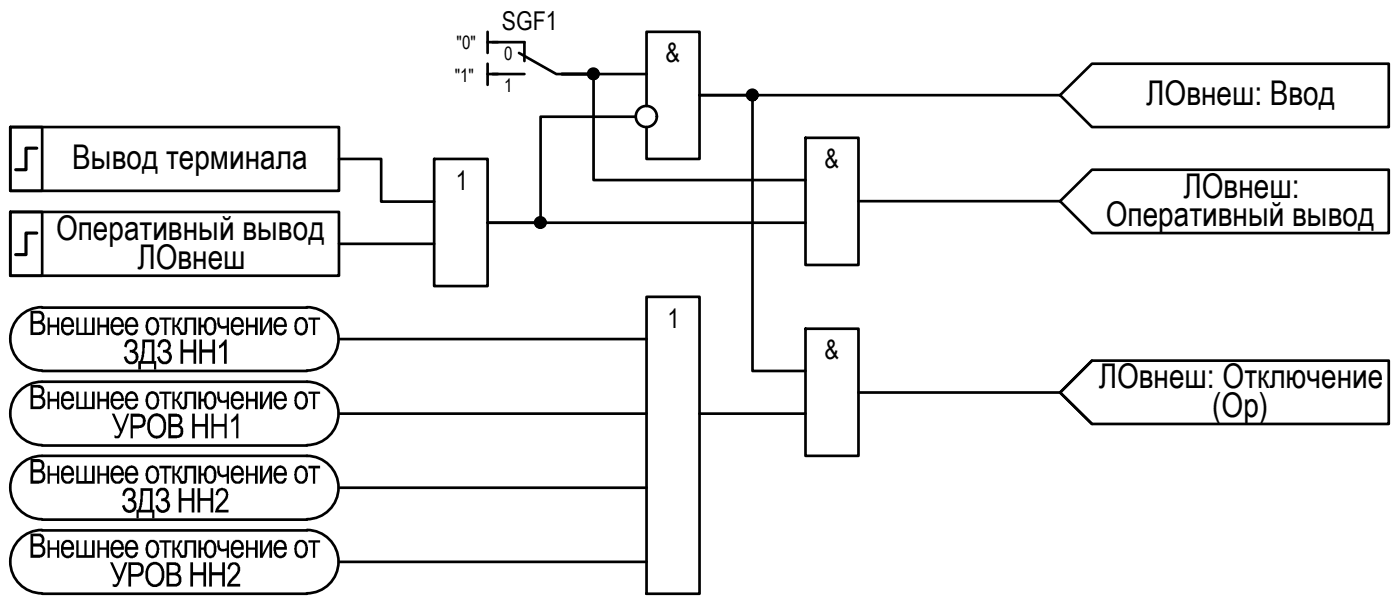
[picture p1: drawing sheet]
<svg xmlns="http://www.w3.org/2000/svg" width="132mm" height="58mm" viewBox="0 0 132 58" stroke-linecap="round" stroke-linejoin="round" font-family="sans-serif">
<defs><g id="words">
<g font-size="3.2">
<text x="108.1" y="9.9">ЛОвнеш: Ввод</text>
<text x="6.8" y="16">Вывод терминала</text>
<text x="5.3" y="22.6">Оперативный вывод</text>
<text x="104.3" y="21.3">Оперативный вывод</text>
<text x="111.6" y="18.6">ЛОвнеш:</text>
<text x="13" y="25.3">ЛОвнеш</text>
<text x="11.6" y="34.3">ЗДЗ НН</text>
<text x="20.4" y="34.3">1</text>
<text x="10.5" y="41.3">УРОВ НН</text>
<text x="21.5" y="41.3">1</text>
<text x="103.6" y="36.6">ЛОвнеш: Отключение</text>
<text x="114.3" y="39.3">(Op)</text>
<text x="11.4" y="48.3">ЗДЗ НН</text>
<text x="20.2" y="48.3">2</text>
<text x="10.4" y="55.3">УРОВ НН</text>
<text x="21.3" y="55.3">2</text>
</g>
<g font-size="2.5">
<text x="62.7" y="5.9">&amp;</text>
<text x="43" y="17.9">1</text>
<text x="77.7" y="15.9">&amp;</text>
<text x="62.9" y="30.9">1</text>
<text x="77.7" y="33.9">&amp;</text>
</g>
<text font-size="2.4" x="47.3" y="2.9">SGF1</text>
<g font-size="1.7">
<text x="43.1" y="4.6">&quot;0&quot;</text>
<text x="47.5" y="5.6">0</text>
<text x="42.9" y="7.7">&quot;1&quot;</text>
<text x="47.5" y="8.6">1</text>
</g>
</g></defs>
<!-- layer: 0 -->
<g fill="none" stroke="#000" stroke-width=".25">
<path d="M1 20h3v6h-3zM1 20h31v6h-31zM1 12h31v6h-31zM1 12h3v6h-3zM32 15h3.9v4h5M40.9 15h5.1v12h-5.1zM46 3v2M46 6v2M46 4h.9M46 7h.9M59.9 11h-8.9v10h-5h29.9M61 7h-8h3v10h19.9"/>
<path d="M61 10v-7h5v12h-5v-3M75.9 13h5v12h-5zM80.9 19h19M99.9 9l3.1-3h27.9v6h-27.9zM99.9 9h-33.9h4.9v26h5M99.9 19l3.1-3h27.9v6h-27.9zM4 29a2.98 2.98 0 0 0-3 2.9 2.98 2.98 0 0 0 3 3M4 36a2.98 2.98 0 0 0-3 3 2.98 2.98 0 0 0 3 2.9M4 29h25M4 35h25M4 36h25M28.9 29a2.98 2.98 0 0 1 3 2.9 2.98 2.98 0 0 1-3 3"/>
<path d="M28.9 36a2.98 2.98 0 0 1 3 3 2.98 2.98 0 0 1-3 2.9M32 23h8.9M32 39h29M32 32h29M61 28h5v28h-5zM66 39h9.9M75.9 31h5v12h-5zM80.9 37h19M99.9 37l3.1-3h27.9v6h-27.9zM103 34l-3.1 3 3.1 3M4 43a2.98 2.98 0 0 0-3 2.9 2.98 2.98 0 0 0 3 3M4 49.9a2.98 2.98 0 0 0-3 3 2.98 2.98 0 0 0 3 3"/>
<path d="M4 43h25M4 49h25M4 50h25M4 56h25M4 42h25M28.9 43a2.98 2.98 0 0 1 3 2.9 2.98 2.98 0 0 1-3 3M28.9 49.9a2.98 2.98 0 0 1 3 3 2.98 2.98 0 0 1-3 3M32 46h29M32 53h29"/>
<circle cx="55.9" cy="7" r=".49"/>
<circle cx="60.9" cy="11" r=".99"/>
<circle cx="70.9" cy="8.9" r=".49"/>
<circle cx="50.9" cy="21" r=".49"/>
</g>
<path d="M3.5 14h-1v2h-1M3.5 22h-1v2h-1" fill="none" stroke="#000" stroke-width=".3"/>
<path d="M46.4 4h3v1.8M46.4 7h3M48.9 5l3.5 2h3.1" fill="none" stroke="#000" stroke-width=".25"/>
<!-- layer: 0 -->
<g fill="#000" stroke="#000" stroke-width=".09">
<path d="M55.7 6.6h.6zM55.8 6.5h.3zM55.8 7.5h.3zM55.9 6.5h.1zM70.8 9.5h.3zM70.9 8.5h.1zM50.6 21.4h.7zM50.7 21.4h.5zM50.8 21.5h.3zM50.9 20.5h.1z"/>
<path d="M55.8 7.5h.2zM55.9 7.5h.1z"/>
<path d="M55.9 6.5h.2zM55.8 6.5h.3zM55.8 6.5h.3z"/>
<path d="M55.8 6.5h.4zM55.8 6.5h.4z"/>
<path d="M55.8 7.4l.3 .1zM55.8 7.4l.3 .1z"/>
<path d="M55.8 6.5l.4 .1zM55.8 6.5l.4 .1z"/>
<path d="M55.8 7.4h.4zM55.8 7.4h.3z"/>
<path d="M55.7 6.6h.6zM55.7 6.6h.6zM55.6 6.6h.7z"/>
<path d="M55.7 7.4h.5zM55.7 7.4h.5z"/>
<path d="M55.6 6.6h.7zM55.6 6.6h.7z"/>
<path d="M55.6 7.4h.7zM55.6 7.4h.7z"/>
<path d="M55.7 7.4h.6zM55.7 7.4h.5z"/>
<path d="M55.6 6.6l.7 .1zM55.6 6.6l.7 .1z"/>
<path d="M55.6 7.3h.7zM55.6 7.3l.7 .1z"/>
<path d="M55.5 6.7h.9zM55.5 6.7h.9z"/>
<path d="M55.5 7.3h.8zM55.5 7.3h.9z"/>
<path d="M55.5 7.3h.8zM55.5 7.3h.8z"/>
<path d="M55.5 6.7l.9 .1zM55.5 6.7l.9 .1z"/>
<path d="M55.5 6.8h.9zM55.5 6.8h.9z"/>
<path d="M55.5 7.2l.9 .1zM55.5 7.2l.9 .1z"/>
<path d="M55.5 6.8l.9 .1zM55.5 6.8l.9 .1z"/>
<path d="M55.5 6.9h.9zM55.5 6.9h.9z"/>
<path d="M55.5 6.9h.9zM55.5 6.9h.9z"/>
<path d="M55.5 6.9l1 .1zM55.5 6.9l1 .1z"/>
<path d="M55.5 7l.9 .1zM55.5 7l.9 .1z"/>
<path d="M55.5 7.1h.9zM55.5 7.1h.9z"/>
<path d="M55.5 7.1l.9 .1v-.1zM55.5 7.1l.9 .1h-.9z"/>
<path d="M55.5 7.2h.9zM55.5 7.2h.9z"/>
<path d="M55.5 7h1zM55.5 7h.9z"/>
<path d="M70.9 8.5h.2zM70.8 8.5h.3z"/>
<path d="M70.9 9.5h.1zM70.8 9.5h.2z"/>
<path d="M70.8 8.5h.3zM70.8 8.5h.3z"/>
<path d="M70.8 8.5h.4zM70.8 8.5h.4z"/>
<path d="M70.8 9.5h.3zM70.8 9.5h.3z"/>
<path d="M70.7 8.5h.5zM70.7 8.5h.5z"/>
<path d="M70.7 9.4h.5zM70.7 9.4l.4 .1z"/>
<path d="M70.7 8.5l.5 .1zM70.7 8.5l.5 .1z"/>
<path d="M70.7 9.4h.5zM70.7 9.4h.5z"/>
<path d="M70.7 8.6h.6zM70.6 8.6h.7z"/>
<path d="M70.7 9.4h.5zM70.7 9.4h.5z"/>
<path d="M70.6 8.6h.7zM70.6 8.6h.7z"/>
<path d="M70.6 9.3h.7zM70.6 9.3h.7z"/>
<path d="M70.6 9.3h.7zM70.6 9.3l.6 .1z"/>
<path d="M70.6 8.6l.7 .1zM70.6 8.6l.7 .1z"/>
<path d="M70.6 8.7h.8zM70.6 8.7h.8z"/>
<path d="M70.6 9.3h.7zM70.6 9.3h.7z"/>
<path d="M70.5 8.7l.9 .1zM70.5 8.7l.9 .1z"/>
<path d="M70.5 8.8h.9zM70.5 8.8h.9z"/>
<path d="M70.5 9.2l.9 .1zM70.5 9.2l.9 .1z"/>
<path d="M70.5 9.3h.9zM70.5 9.3h.8z"/>
<path d="M70.5 8.8h.9zM70.5 8.8h.9z"/>
<path d="M70.5 8.8l1 .1zM70.4 8.9h1.1z"/>
<path d="M70.5 9.1l.9 .1zM70.5 9.1l.9 .1z"/>
<path d="M70.5 9.2h.9zM70.5 9.2h.9z"/>
<path d="M70.4 8.9h1.1zM70.4 8.9h1.1z"/>
<path d="M70.4 8.9l1.1 .1zM70.4 8.9l1.1 .1z"/>
<path d="M70.4 9h1.1zM70.4 9h1.1z"/>
<path d="M70.4 9l1.1 .1v-.1zM70.4 9l1.1 .1h-1.1z"/>
<path d="M70.4 9.1h1.1zM70.4 9.1h1z"/>
<path d="M50.8 21.5h.2zM50.9 21.5h.1z"/>
<path d="M50.9 20.5h.2zM50.8 20.5h.3z"/>
<path d="M50.8 20.5h.3zM50.8 20.5h.3z"/>
<path d="M50.8 20.5h.4zM50.8 20.5h.4z"/>
<path d="M50.8 21.5h.3zM50.8 21.5h.3z"/>
<path d="M50.8 20.5l.4 .1zM50.7 20.6h.5z"/>
<path d="M50.7 20.6h.6zM50.7 20.6h.6z"/>
<path d="M50.8 21.4h.4zM50.8 21.4l.3 .1z"/>
<path d="M50.7 20.6h.6zM50.7 20.6h.6z"/>
<path d="M50.6 20.6l.7 .1zM50.6 20.6l.7 .1z"/>
<path d="M50.7 21.4h.6zM50.7 21.4h.5zM50.7 21.4h.5z"/>
<path d="M50.6 20.7h.7zM50.5 20.7h.8z"/>
<path d="M50.6 21.3h.7zM50.6 21.3l.7 .1zM50.6 21.4h.7z"/>
<path d="M50.5 20.7h.9zM50.5 20.7h.9z"/>
<path d="M50.5 21.3h.8zM50.5 21.3h.8z"/>
<path d="M50.5 20.7h.9zM50.5 20.7h.9z"/>
<path d="M50.5 20.7l.9 .1zM50.5 20.7l.9 .1z"/>
<path d="M50.5 21.2h.9zM50.5 21.2h.9z"/>
<path d="M50.5 21.2h.9zM50.5 21.2l.8 .1z"/>
<path d="M50.5 20.8h.9zM50.5 20.8h.9z"/>
<path d="M50.5 20.8l.9 .1zM50.5 20.8l.9 .1z"/>
<path d="M50.5 20.9h.9zM50.5 20.9h.9h-.9z"/>
<path d="M50.5 20.9l.9 .1zM50.5 20.9l.9 .1z"/>
<path d="M50.5 21h.9zM50.5 21h.9z"/>
<path d="M50.5 21l.9 .1zM50.5 21l.9 .1z"/>
<path d="M50.5 21.1h.9zM50.5 21.1h.9z"/>
<path d="M50.5 21.1l.9 .1zM50.5 21.1l.9 .1z"/>
<path d="M50.5 21.2h.9zM50.5 21.2h.9z"/>
</g>
<g fill="#000">
<path d="M4.5 29.9h.2v.7h.7v-.7h.2v1.7h-.2v-.7h-.7v.7h-.2zM4.5 36.9h.2v.7h.7v-.7h.2v1.7h-.2v-.8h-.7v.8h-.2zM7.2 29.9h.2v1.5h.6v-1.5h.2v1.5h.5v-1.5h.2v1.7h-1.7zM7.2 36.9h.2v1.4h.6v-1.4h.2v1.4h.5v-1.4h.2v1.7h-1.7zM9.2 29.9h.2v.7h.6v-.7h.3v1.7h-.3v-.7h-.6v.7h-.2zM9.2 36.9h.2v.7h.6v-.7h.3v1.7h-.3v-.8h-.6v.8h-.2zM15 36.9h1.2v.2h-.5v1.5h-.2v-1.5h-.5zM15 29.9h1.2v.2h-.5v1.5h-.2v-1.5h-.5zM16.3 29.9h.2v.7h.2v-.2a.44 .44 0 0 1 .5-.5v.2l-.2 .1-.1 .4-.2 .1 .2 .2 .4 .7h-.3l-.3-.7-.2-.1v.8h-.2zM16.3 36.9h.2v.7h.1l.2-.3a.43 .43 0 0 1 .4-.4v.2a.23 .23 0 0 0-.3 .3l-.2 .3 .2 .2 .4 .7h-.3l-.3-.7-.2-.1v.8h-.2zM17 32h.3v.9h.9v-.9h.3v2.3h-.3v-1.1h-.9v1.1h-.3zM17.4 29.9h1.1v1.7h-.3v-1.5h-.5v.9a.4 .4 0 0 1-.4 .6h-.2l.1-.3a.19 .19 0 0 0 .2 0 .19 .19 0 0 0 0-.3z"/>
<path d="M17.4 36.9h1.1v1.7h-.3v-1.5h-.5v.9a.4 .4 0 0 1-.5 .6h-.1v-.3a.22 .22 0 0 0 .3 0 .22 .22 0 0 0 0-.3zM18.8 32h.2v.9h1v-.9h.3v2.3h-.3v-1.1h-1v1.1h-.2zM20.5 29.9h.2v.3a.41 .41 0 0 0 .2 .5 .41 .41 0 0 0 .5-.1v-.7h.2v1.7h-.2v-.7h-.2a.52 .52 0 0 1-.5 0 .52 .52 0 0 1-.2-.6zM20.5 36.9h.2v.3a.43 .43 0 0 0 .4 .6l.3-.1v-.8h.2v1.7h-.2v-.7h-.2a.54 .54 0 0 1-.5 0 .54 .54 0 0 1-.2-.6zM23.2 29.9h.2v.7h.6v-.7h.3v1.7h-.3v-.7h-.6v.7h-.2zM23.2 36.9h.2v.7h.6v-.7h.3v1.7h-.3v-.8h-.6v.8h-.2zM24.5 29.9h.3v1.3l.6-1.3h.3v1.7h-.3v-1.3l-.6 1.3h-.3zM24.5 36.9h.3v1.3l.6-1.3h.3v1.7h-.3v-1.3l-.6 1.3h-.3zM29.1 36.9h1.1v.2h-.5v1.5h-.2v-1.5h-.4zM29.1 29.9h1.1v.2h-.5v1.5h-.2v-1.5h-.4zM4.5 43.9h.2v.7h.7v-.7h.2v1.7h-.2v-.8h-.7v.8h-.2zM4.5 50.9h.2v.7h.7v-.7h.2v1.7h-.2v-.8h-.7v.8h-.2z"/>
<path d="M7.2 43.9h.2v1.4h.6v-1.4h.2v1.4h.5v-1.4h.2v1.7h-1.7zM7.2 50.9h.2v1.4h.6v-1.4h.2v1.4h.5v-1.4h.2v1.7h-1.7zM9.2 43.9h.2v.7h.6v-.7h.3v1.7h-.3v-.8h-.6v.8h-.2zM9.2 50.9h.2v.7h.6v-.7h.3v1.7h-.3v-.8h-.6v.8h-.2zM15 50.9h1.2v.2h-.5v1.5h-.2v-1.5h-.5zM15 43.9h1.2v.2h-.5v1.5h-.2v-1.5h-.5zM16.3 43.9h.2v.7a.29 .29 0 0 0 .3-.3l.2-.4h.2v.2a.31 .31 0 0 0-.3 .4l-.2 .2 .2 .1 .4 .8h-.3l-.2-.6-.3-.2v.8h-.2zM16.3 50.9h.2v.7h.1l.1-.2a.44 .44 0 0 1 .5-.5v.2l-.2 .1-.2 .4a.15 .15 0 0 0-.1 .1 .15 .15 0 0 0 .2 .2l.4 .7h-.3l-.4-.8h-.1v.8h-.2zM16.8 46h.3v.9h1v-.9h.2v2.3h-.2v-1.1h-1v1.1h-.3zM17.4 43.9h1.1v1.7h-.3v-1.5h-.5v1a.39 .39 0 0 1-.5 .5l-.1-.3h.3zM17.4 50.9h1.1v1.7h-.3v-1.5h-.5v1a.4 .4 0 0 1-.5 .5v-.3a.22 .22 0 0 0 .2-.1 .22 .22 0 0 0 0-.2zM17.9 53h.3v.9h1v-.9h.2v2.3h-.2v-1.1h-1v1.1h-.3z"/>
<path d="M18.1 39h.3v1h.9v-1h.3v2.3h-.3v-1.1h-.9v1.1h-.3zM18.6 46h.3v.9h1v-.9h.2v2.3h-.2v-1.1h-1v1.1h-.3zM19.7 53h.3v.9h1v-.9h.2v2.3h-.2v-1.1h-1v1.1h-.3zM19.9 39h.2v1h1.1v-1h.2v2.3h-.2v-1.1h-1.1v1.1h-.2zM20.5 43.9h.2v.4a.36 .36 0 0 0 .1 .3 .36 .36 0 0 0 .4 .1h.2v-.8h.2v1.7h-.2l-.1-.7a.54 .54 0 0 1-.6 0 .54 .54 0 0 1-.2-.5zM20.5 50.9h.2v.5a.34 .34 0 0 0 .2 .3 .34 .34 0 0 0 .4 0l.1-.1v-.7h.2v1.7h-.2v-.7h-.2a.55 .55 0 0 1-.7-.6zM23.2 43.9h.2v.7h.6v-.7h.3v1.7h-.3v-.8h-.6v.8h-.2zM23.2 50.9h.2v.7h.6v-.7h.3v1.7h-.3v-.8h-.6v.8h-.2zM24.5 43.9h.3v1.3l.6-1.3h.3v1.7h-.3v-1.3l-.6 1.3h-.3zM24.5 50.9h.3v1.2l.6-1.2h.3v1.7h-.3v-1.3l-.6 1.3h-.3zM29.1 50.9h1.1v.2h-.5v1.5h-.2v-1.5h-.4zM29.1 43.9h1.1v.2h-.5v1.5h-.2v-1.5h-.4z"/>
<path d="M2.9 29.3h.7a.57 .57 0 0 1 .6 .4 .57 .57 0 0 1-.3 .6 .65 .65 0 0 1 .4 .8 .65 .65 0 0 1-.7 .5h-.7zM3.1 29.5v.8h.4a.37 .37 0 0 0 .4-.4 .37 .37 0 0 0-.4-.4zM3.1 30.5v.8h.5a.41 .41 0 0 0 .4-.4 .41 .41 0 0 0-.4-.4z"/>
<path d="M2.9 36.3h.7a.58 .58 0 0 1 .5 .4 .58 .58 0 0 1-.2 .6 .65 .65 0 0 1 .4 .8 .65 .65 0 0 1-.7 .5h-.7zM3.1 36.5v.7h.4a.37 .37 0 0 0 .4-.3 .37 .37 0 0 0-.4-.4zM3.1 37.5v.8h.5a.4 .4 0 0 0 .4-.4 .4 .4 0 0 0-.4-.4z"/>
<path d="M6 30a.63 .63 0 0 1 .7 0 .63 .63 0 0 1 .3 .7v.1h-1a.42 .42 0 0 0 .2 .5 .42 .42 0 0 0 .5-.1v-.2l.3 .1-.1 .3h-.1a.65 .65 0 0 1-.8 .1 .65 .65 0 0 1-.2-.8v-.3zM6.1 30.2l-.1 .2v.2h.8a.41 .41 0 0 0-.2-.4 .41 .41 0 0 0-.5 0z"/>
<path d="M5.9 37.1l.1-.1a.62 .62 0 0 1 .7 0 .62 .62 0 0 1 .3 .6v.2h-1v.1a.43 .43 0 0 0 .2 .4 .43 .43 0 0 0 .4 0l.1-.2h.3a.62 .62 0 0 1-.7 .5 .62 .62 0 0 1-.5-.8v-.4zM6.2 37.1l-.2 .3v.2h.8a.45 .45 0 0 0-.6-.5z"/>
<path d="M10.6 30.1a.57 .57 0 0 1 .7-.2 .57 .57 0 0 1 .3 .6l.1 .3h-1a.47 .47 0 0 0 .5 .6l.2-.4 .3 .1-.1 .1a.6 .6 0 0 1-.6 .4 .6 .6 0 0 1-.5-.6l-.1-.4zM10.9 30.1l-.2 .2v.3h.7a.42 .42 0 0 0-.5-.5z"/>
<path d="M10.6 37.1a.64 .64 0 0 1 .8-.1 .64 .64 0 0 1 .3 .7v.1h-1a.39 .39 0 0 0 .2 .5 .39 .39 0 0 0 .5-.2h.3h-.1a.6 .6 0 0 1-.6 .5 .6 .6 0 0 1-.5-.6l-.1-.4zM10.8 37.2l-.1 .4 .7-.1a.38 .38 0 0 0-.2-.4 .38 .38 0 0 0-.4 .1z"/>
<path d="M11.9 30.1h.1a.57 .57 0 0 1 .6-.2 .57 .57 0 0 1 .4 .6v.3h-1a.4 .4 0 0 0 .3 .5 .4 .4 0 0 0 .5-.3l.2 .1v.1a.63 .63 0 0 1-.7 .4 .63 .63 0 0 1-.5-.7v-.4zM12.2 30.1l-.2 .3v.2h.8a.42 .42 0 0 0-.6-.5z"/>
<path d="M11.9 37.1l.1-.1a.64 .64 0 0 1 .7-.1 .64 .64 0 0 1 .3 .7v.2h-1a.42 .42 0 0 0 .2 .5 .42 .42 0 0 0 .5 0l.1-.2h.2a.63 .63 0 0 1-.7 .5 .63 .63 0 0 1-.5-.7v-.6zM12.2 37.2l-.2 .4 .8-.1a.39 .39 0 0 0-.2-.3 .39 .39 0 0 0-.4 0z"/>
<path d="M13.9 30.1a.66 .66 0 0 1 .8-.1 .66 .66 0 0 1 .3 .7v.2a.62 .62 0 0 1-.6 .7 .62 .62 0 0 1-.6-.7l-.1-.3zM14.1 30.2l-.1 .6a.42 .42 0 0 0 .1 .5 .42 .42 0 0 0 .6-.1l.1-.5a.46 .46 0 0 0-.2-.5 .46 .46 0 0 0-.5 0z"/>
<path d="M13.8 37.2a.67 .67 0 0 1 .9-.2 .67 .67 0 0 1 .3 .7l-.1 .6-.2 .2-.2 .1a.76 .76 0 0 1-.8-.9zM14.1 37.2l-.1 .3v.5a.36 .36 0 0 0 .4 .4 .36 .36 0 0 0 .3-.4l.1-.4a.39 .39 0 0 0-.2-.4 .39 .39 0 0 0-.5 0z"/>
<path d="M18.7 29.9h.3v.7h.2l.1-.2a.58 .58 0 0 1 .6-.5 .58 .58 0 0 1 .5 .7v.3a.6 .6 0 0 1-.3 .6 .6 .6 0 0 1-.7-.1l-.2-.5h-.2v.7h-.3zM19.7 30.1a.93 .93 0 0 0 0 1.3 .46 .46 0 0 0 .4-.7v-.1a.39 .39 0 0 0-.4-.5z"/>
<path d="M18.7 36.9h.3v.7l.2-.1a.6 .6 0 0 1 .3-.5 .6 .6 0 0 1 .6 0l.3 .5v.6a.55 .55 0 0 1-.7 .5 .55 .55 0 0 1-.4-.6l-.1-.2h-.2v.8h-.3zM19.7 37.1a.99 .99 0 0 0 0 1.2 .45 .45 0 0 0 .4-.6 .4 .4 0 0 0-.3-.6z"/>
<path d="M21.9 30.1a.61 .61 0 0 1 .8-.2 .61 .61 0 0 1 .3 .7v.2h-1a.45 .45 0 0 0 .1 .5 .45 .45 0 0 0 .5 0l.2-.3 .2 .1a.63 .63 0 0 1-.8 .5 .63 .63 0 0 1-.4-.8v-.4zM22.2 30.1l-.1 .2-.1 .3h.8a.45 .45 0 0 0-.6-.5z"/>
<path d="M21.9 37.1h.1a.62 .62 0 0 1 .7-.1 .62 .62 0 0 1 .3 .7v.1h-1v.1a.41 .41 0 0 0 .3 .4 .41 .41 0 0 0 .5-.2h.2a.63 .63 0 0 1-.8 .5 .63 .63 0 0 1-.4-.8v-.4zM22.2 37.1l-.1 .2-.1 .3h.8a.45 .45 0 0 0-.6-.5z"/>
<path d="M26 30l.2-.1a.64 .64 0 0 1 .8 .7v.2l-1 .1a.4 .4 0 0 0 .3 .4 .4 .4 0 0 0 .5-.2v-.1l.2 .1v.1a.61 .61 0 0 1-.7 .4 .61 .61 0 0 1-.5-.7v-.3l.1-.4zM26.2 30.1l-.1 .2-.1 .3h.8a.42 .42 0 0 0-.6-.5z"/>
<path d="M26 37.1a.64 .64 0 0 1 .8-.1 .64 .64 0 0 1 .2 .7v.1h-1v.1a.39 .39 0 0 0 .3 .4 .39 .39 0 0 0 .5-.2h.2a.64 .64 0 0 1-.7 .5 .64 .64 0 0 1-.5-.7v-.5zM26.2 37.2l-.2 .4h.8a.39 .39 0 0 0-.2-.4 .39 .39 0 0 0-.4 0z"/>
<path d="M27.9 30.1l.3-.2a.78 .78 0 0 1 .8 1.1 .63 .63 0 0 1-.7 .6 .63 .63 0 0 1-.5-.8v-.4zM28.2 30.1l-.2 .4v.4a.42 .42 0 0 0 .4 .5 .42 .42 0 0 0 .4-.6v-.2a.46 .46 0 0 0-.6-.5z"/>
<path d="M27.9 37.2a.63 .63 0 0 1 .7-.3 .63 .63 0 0 1 .4 .6v.4l-.1 .4a.63 .63 0 0 1-.8 .2 .63 .63 0 0 1-.3-.7zM28.2 37.1l-.2 .3v.4a.47 .47 0 0 0 .5 .5 .86 .86 0 0 0 0-1.2z"/>
<path d="M2.9 43.3h.7a.61 .61 0 0 1 .6 .4 .61 .61 0 0 1-.3 .7 .65 .65 0 0 1 .4 .7 .65 .65 0 0 1-.7 .5h-.7zM3.1 43.6v.6h.4a.35 .35 0 0 0 .4-.3 .35 .35 0 0 0-.4-.3zM3.1 44.5v.8h.5a.39 .39 0 0 0 .4-.4 .39 .39 0 0 0-.4-.4z"/>
<path d="M2.9 50.3h.7a.57 .57 0 0 1 .6 .4 .57 .57 0 0 1-.3 .6l.1 .1a.64 .64 0 0 1 .3 .7 .64 .64 0 0 1-.7 .5h-.7zM3.1 50.5v.7h.4a.35 .35 0 0 0 .4-.3 .35 .35 0 0 0-.4-.4zM3.1 51.5v.8h.5a.39 .39 0 0 0 .4-.4 .39 .39 0 0 0-.4-.4z"/>
<path d="M5.9 44.1l.1-.1a.68 .68 0 0 1 .8 .1 .68 .68 0 0 1 .2 .7h-1a.4 .4 0 0 0 .2 .5 .4 .4 0 0 0 .5-.2h.3a.63 .63 0 0 1-.8 .5 .63 .63 0 0 1-.4-.8v-.4zM6.2 44.1l-.2 .3v.2h.8a.42 .42 0 0 0-.6-.5z"/>
<path d="M5.9 51h.1a.62 .62 0 0 1 .7 0 .62 .62 0 0 1 .3 .7v.1l-1 .1a.45 .45 0 0 0 .6 .4l.1-.3 .3 .1-.1 .3a.65 .65 0 0 1-.9 .1 .65 .65 0 0 1-.2-.8v-.3zM6.1 51.2l-.1 .4 .7-.1a.36 .36 0 0 0-.1-.4 .36 .36 0 0 0-.5 .1z"/>
<path d="M10.6 44.1a.64 .64 0 0 1 .8-.1 .64 .64 0 0 1 .3 .7v.1h-1a.39 .39 0 0 0 .2 .5 .39 .39 0 0 0 .5-.2v-.1l.2 .1a.63 .63 0 0 1-.7 .5 .63 .63 0 0 1-.5-.7l.1-.5zM10.8 44.2l-.1 .4h.7a.39 .39 0 0 0-.1-.5 .39 .39 0 0 0-.5 .1z"/>
<path d="M10.6 51a.63 .63 0 0 1 .7-.1 .63 .63 0 0 1 .4 .7v.2h-1a.47 .47 0 0 0 .5 .6l.2-.4 .3 .1a.64 .64 0 0 1-.7 .5 .64 .64 0 0 1-.6-.7l.1-.6zM10.9 51.1l-.2 .5h.7a.41 .41 0 0 0-.5-.5z"/>
<path d="M12 44.1l.1-.1a.62 .62 0 0 1 .7 0 .62 .62 0 0 1 .2 .6v.2h-1a.4 .4 0 0 0 .3 .5 .4 .4 0 0 0 .5-.2h.2a.63 .63 0 0 1-.8 .5 .63 .63 0 0 1-.4-.8v-.4zM12.2 44.1l-.2 .5h.8a.39 .39 0 0 0-.2-.4 .39 .39 0 0 0-.4-.1z"/>
<path d="M12 51a.65 .65 0 0 1 .7 0 .65 .65 0 0 1 .3 .7v.1h-1a.4 .4 0 0 0 .3 .5 .4 .4 0 0 0 .5-.3l.2 .1a.63 .63 0 0 1-.7 .5 .63 .63 0 0 1-.5-.7v-.4zM12.2 51.1l-.1 .2-.1 .3h.8a.41 .41 0 0 0-.6-.5z"/>
<path d="M13.9 44.1a.63 .63 0 0 1 .7-.2 .63 .63 0 0 1 .4 .7v.5l-.1 .2a.61 .61 0 0 1-.7 .3 .61 .61 0 0 1-.4-.7l-.1-.3zM14.1 44.2l-.1 .5a.51 .51 0 0 0 .5 .7v-.1a.74 .74 0 0 0 .1-1l-.1-.2h-.2z"/>
<path d="M13.9 51.1v-.1a.68 .68 0 0 1 .9 0 .68 .68 0 0 1 .2 .9 .62 .62 0 0 1-.6 .7 .62 .62 0 0 1-.6-.7l-.1-.3zM14.2 51.1l-.2 .2v.5a.42 .42 0 0 0 .1 .5 .42 .42 0 0 0 .6-.1l.1-.5a.47 .47 0 0 0-.5-.6z"/>
<path d="M15.7 53h.7a.57 .57 0 0 1 .6 .4 .57 .57 0 0 1-.2 .7 .65 .65 0 0 1 .3 .7 .65 .65 0 0 1-.7 .5h-.7zM16 53.2v.8h.3a.36 .36 0 0 0 .5-.4 .36 .36 0 0 0-.5-.4zM16 54.2v.8h.4a.4 .4 0 0 0 .4-.4 .4 .4 0 0 0-.4-.4z"/>
<path d="M15.9 39h.7a.6 .6 0 0 1 .6 .4 .6 .6 0 0 1-.3 .7 .67 .67 0 0 1 .2 1l-.4 .2h-.8zM16.1 39.3v.7h.4a.36 .36 0 0 0 .5-.4 .36 .36 0 0 0-.5-.3zM16.1 40.3v.7h.5a.39 .39 0 0 0 .4-.4 .39 .39 0 0 0-.5-.3z"/>
<path d="M18.7 43.9h.3v.7h.2l.1-.2a.55 .55 0 0 1 .5-.6 .55 .55 0 0 1 .6 .6v.6l-.2 .4a.53 .53 0 0 1-.6 .2 .53 .53 0 0 1-.3-.6l-.1-.2h-.2v.8h-.3zM19.6 44.1v.1a.95 .95 0 0 0 .1 1.2 .56 .56 0 0 0 .4-.8 .38 .38 0 0 0-.1-.4 .38 .38 0 0 0-.4-.1z"/>
<path d="M18.7 50.9h.3v.7h.2l.1-.5a.59 .59 0 0 1 .7-.2 .59 .59 0 0 1 .4 .7v.3a.56 .56 0 0 1-.4 .7 .56 .56 0 0 1-.7-.3l-.1-.5h-.2v.8h-.3zM19.6 51.2l-.1 .2v.3a.66 .66 0 0 0 .3 .7 .42 .42 0 0 0 .3-.6h.1a.63 .63 0 0 0-.4-.7z"/>
<path d="M22 44a.69 .69 0 0 1 .8 .1 .69 .69 0 0 1 .2 .7h-1a.42 .42 0 0 0 .2 .5 .42 .42 0 0 0 .5-.1l.1-.2 .2 .1a.64 .64 0 0 1-.8 .5 .64 .64 0 0 1-.4-.8v-.2a.6 .6 0 0 1 .2-.6zM22.2 44.1l-.2 .3v.2l.8-.1a.4 .4 0 0 0-.6-.4z"/>
<path d="M22 51a.64 .64 0 0 1 .7 0 .64 .64 0 0 1 .3 .7v.1h-1a.42 .42 0 0 0 .1 .5 .42 .42 0 0 0 .5 0l.2-.3 .2 .1-.2 .3a.7 .7 0 0 1-.8 0 .7 .7 0 0 1-.2-.8v-.3zM22.2 51.1l-.1 .2-.1 .3 .7-.1a.36 .36 0 0 0-.1-.3 .36 .36 0 0 0-.4-.1z"/>
<path d="M26 44.1a.64 .64 0 0 1 .7-.1 .64 .64 0 0 1 .3 .7v.1l-1 .1a.38 .38 0 0 0 .3 .4 .38 .38 0 0 0 .5-.2v-.1l.2 .1v.1a.65 .65 0 0 1-.8 .4 .65 .65 0 0 1-.4-.7v-.5zM26.2 44.2l-.2 .4h.8a.39 .39 0 0 0-.2-.5 .39 .39 0 0 0-.4 .1z"/>
<path d="M26 51a.64 .64 0 0 1 .7 0 .64 .64 0 0 1 .3 .6v.2l-1 .1a.39 .39 0 0 0 .3 .4 .39 .39 0 0 0 .5-.2v-.1l.2 .1a.62 .62 0 0 1-.6 .5 .62 .62 0 0 1-.6-.7v-.3zM26.2 51.1l-.2 .5h.8a.41 .41 0 0 0-.6-.5z"/>
<path d="M27.9 44.1a.65 .65 0 0 1 .8-.2 .65 .65 0 0 1 .3 .7v.5l-.2 .3a.61 .61 0 0 1-.8 .1 .61 .61 0 0 1-.2-.7v-.4zM28.2 44.1l-.2 .3v.4a.45 .45 0 0 0 .1 .4 .45 .45 0 0 0 .5 .1l.2-.3v-.3a.49 .49 0 0 0-.6-.6z"/>
<path d="M27.9 51.1l.1-.1a.67 .67 0 0 1 .7 0 .67 .67 0 0 1 .3 .7v.2a.63 .63 0 0 1-.7 .7 .63 .63 0 0 1-.5-.8v-.4zM28.2 51.1l-.1 .2-.1 .4a.48 .48 0 0 0 .5 .7 .78 .78 0 0 0-.1-1.3z"/>
</g>
<use href="#words"/>
</svg>
